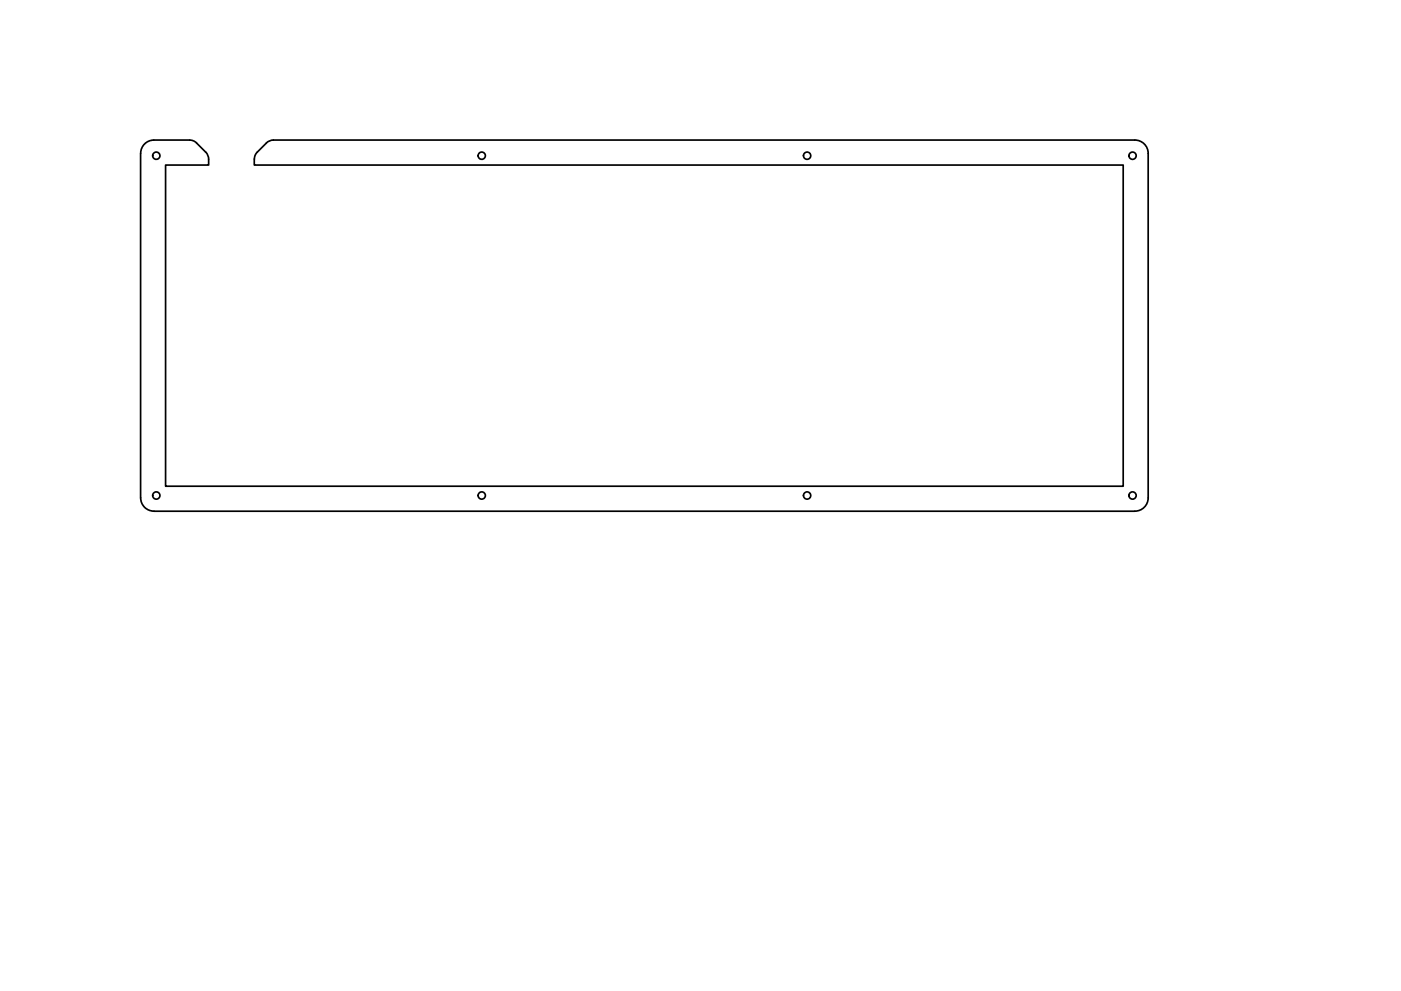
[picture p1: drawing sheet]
<svg xmlns="http://www.w3.org/2000/svg" width="420mm" height="297mm" viewBox="0 0 420 297" stroke-linecap="round" stroke-linejoin="round" font-family="sans-serif">
<!-- layer: Visible -->
<g fill="none" stroke="#000" stroke-width=".51">
<path d="M42.2 46v103.2M79.9 42.9l-3.3 3.4a5.5 5.5 0 0 0-.3 3.2h260.5v96.2h-287.1v-96.2h12.9a4.9 4.9 0 0 0-.6-3.6l-3.4-3.3-.8-.5-11.6-.1a4 4 0 0 0-4 4M340.3 42h-258.3l-.9 .1-1.2 .8M340.3 42a4 4 0 0 1 4 4v103.2a4 4 0 0 1-4 4M42.2 149.2a4 4 0 0 0 4 4h294.1"/>
<circle cx="46.9" cy="46.7" r="1.09"/>
<circle cx="144.5" cy="46.7" r="1.09"/>
<circle cx="242.1" cy="46.7" r="1.09"/>
<circle cx="339.7" cy="46.7" r="1.09"/>
<circle cx="46.9" cy="148.5" r="1.09"/>
<circle cx="144.5" cy="148.5" r="1.09"/>
<circle cx="242.1" cy="148.5" r="1.09"/>
<circle cx="339.7" cy="148.5" r="1.09"/>
</g>
</svg>
